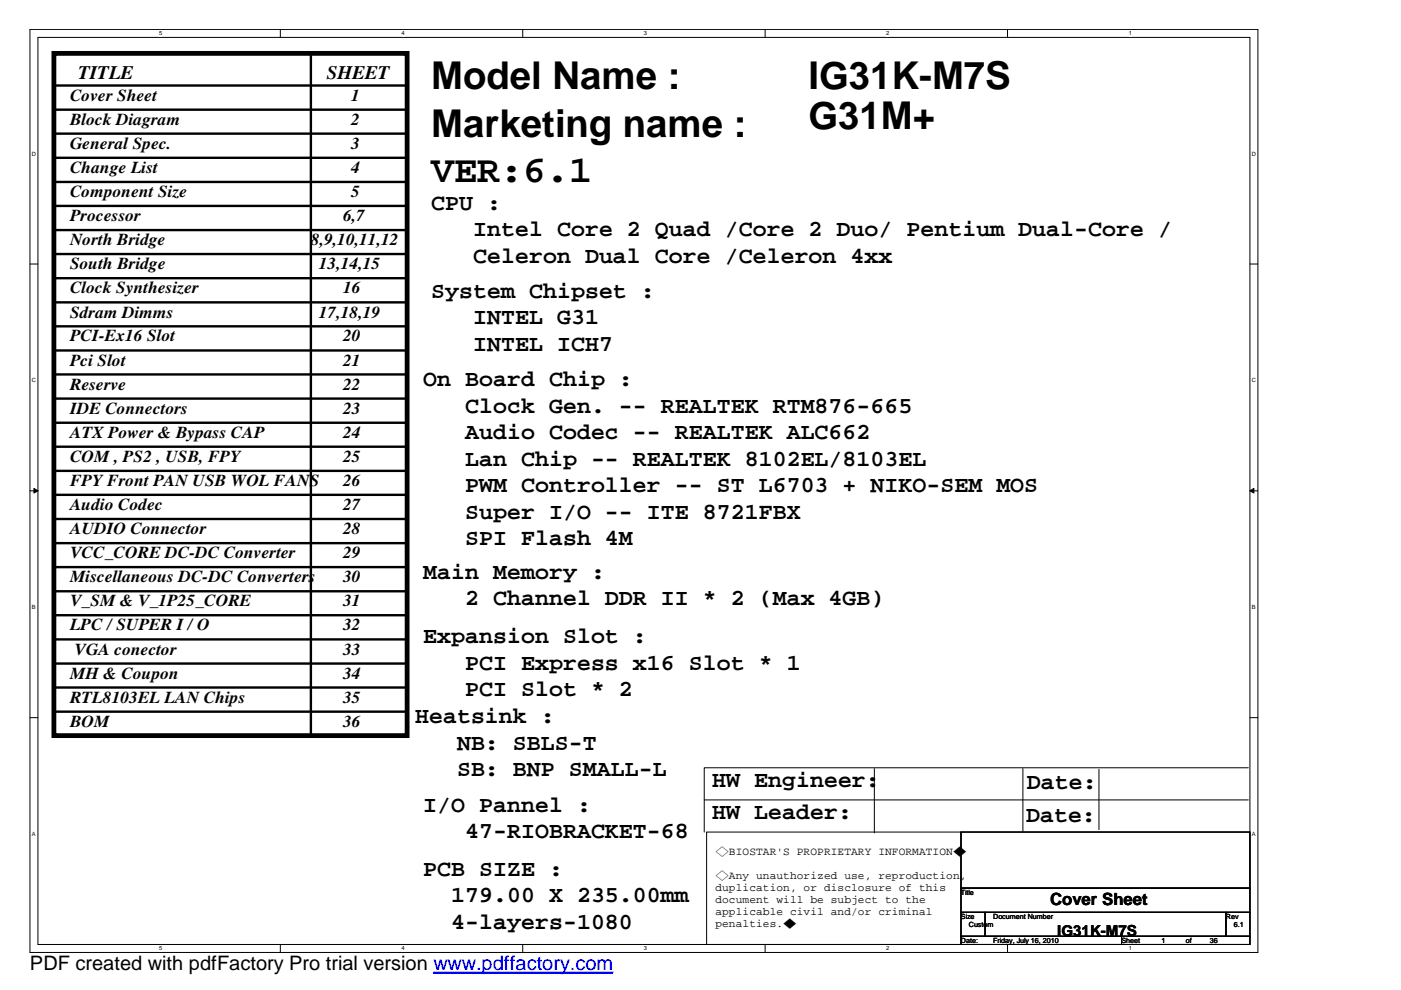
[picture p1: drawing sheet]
<svg xmlns="http://www.w3.org/2000/svg" width="297mm" height="210mm" viewBox="0 0 297 210" stroke-linecap="round" stroke-linejoin="round" font-family="sans-serif">
<defs><g id="words">
<g font-size="8.1">
<text x="91.4" y="18.9">Model Name :</text>
<text x="171.4" y="18.9">IG31K-M7S</text>
<text x="91.4" y="29.1">Marketing name :</text>
<text x="171.4" y="27.4">G31M+</text>
<text x="91.4" y="38.6">VER:6.1</text>
</g>
<g font-size="4.9">
<text x="91.4" y="44.4">CPU :</text>
<text x="100.3" y="50.1">Intel Core 2 Quad /Core 2 Duo/ Pentium Dual-Core /</text>
<text x="100.3" y="55.7">Celeron Dual Core /Celeron 4xx</text>
<text x="91.4" y="63.1">System Chipset :</text>
<text x="100.3" y="68.8">INTEL G31</text>
<text x="100.3" y="74.4">INTEL ICH7</text>
<text x="89.7" y="81.8">On Board Chip :</text>
<text x="98.6" y="87.5">Clock Gen. -- REALTEK RTM876-665</text>
<text x="98.6" y="93.1">Audio Codec -- REALTEK ALC662</text>
<text x="98.6" y="98.7">Lan Chip -- REALTEK 8102EL/8103EL</text>
<text x="98.6" y="104.4">PWM Controller -- ST L6703 + NIKO-SEM MOS</text>
<text x="98.6" y="110">Super I/O -- ITE 8721FBX</text>
<text x="98.6" y="115.6">SPI Flash 4M</text>
<text x="89.7" y="122.7">Main Memory :</text>
<text x="98.6" y="128.3">2 Channel DDR II * 2 (Max 4GB)</text>
<text x="89.7" y="136.3">Expansion Slot :</text>
<text x="98.6" y="142">PCI Express x16 Slot * 1</text>
<text x="98.6" y="147.6">PCI Slot * 2</text>
<text x="88" y="153.3">Heatsink :</text>
<text x="96.9" y="159">NB: SBLS-T</text>
<text x="96.9" y="164.6">SB: BNP SMALL-L</text>
<text x="151" y="166.9">HW Engineer:</text>
<text x="217.7" y="167.3">Date:</text>
<text x="89.7" y="172.1">I/O Pannel :</text>
<text x="151" y="173.8">HW Leader:</text>
<text x="98.6" y="177.7">47-RIOBRACKET-68</text>
<text x="217.6" y="174.3">Date:</text>
<text x="89.7" y="185.6">PCB SIZE :</text>
<text x="95.7" y="191.3">179.00 X 235.00mm</text>
<text x="95.7" y="196.9">4-layers-1080</text>
</g>
<text font-size="4.2" x="6.3" y="205.7">PDF created with pdfFactory Pro trial version www.pdffactory.com</text>
<g font-size="4.1">
<text x="16.6" y="16.7">TITLE</text>
<text x="69.3" y="16.7">SHEET</text>
</g>
<g font-size="3.6">
<text x="14.9" y="21.4">Cover Sheet</text>
<text x="74.4" y="21.4">1</text>
<text x="14.9" y="26.5">Block Diagram</text>
<text x="74.4" y="26.5">2</text>
<text x="14.9" y="31.6">General Spec.</text>
<text x="74.4" y="31.6">3</text>
<text x="14.9" y="36.7">Change List</text>
<text x="14.9" y="41.8">Component Size</text>
<text x="74.4" y="36.7">4</text>
<text x="74.4" y="41.8">5</text>
<text x="14.9" y="46.9">Processor</text>
<text x="72.7" y="46.9">6,7</text>
<text x="14.9" y="52">North Bridge</text>
<text x="65.9" y="52">8,9,10,11,12</text>
<text x="14.9" y="57.1">South Bridge</text>
<text x="67.6" y="57.1">13,14,15</text>
<text x="14.9" y="62.2">Clock Synthesizer</text>
<text x="72.7" y="62.2">16</text>
<text x="14.9" y="67.3">Sdram Dimms</text>
<text x="67.6" y="67.3">17,18,19</text>
<text x="14.9" y="72.4">PCI-Ex16 Slot</text>
<text x="14.9" y="77.5">Pci Slot</text>
<text x="72.7" y="72.4">20</text>
<text x="72.7" y="77.5">21</text>
<text x="14.9" y="82.6">Reserve</text>
<text x="72.7" y="82.6">22</text>
<text x="14.9" y="87.7">IDE Connectors</text>
<text x="72.7" y="87.7">23</text>
<text x="14.9" y="92.9">ATX Power &amp; Bypass CAP</text>
<text x="72.7" y="92.9">24</text>
<text x="14.9" y="97.9">COM , PS2 , USB, FPY</text>
<text x="72.7" y="97.9">25</text>
<text x="14.9" y="103.1">FPY Front PAN USB WOL FANS</text>
<text x="72.7" y="103.1">26</text>
<text x="14.9" y="113.3">AUDIO Connector</text>
<text x="14.9" y="108.1">Audio Codec</text>
<text x="72.7" y="108.1">27</text>
<text x="72.7" y="113.3">28</text>
<text x="14.9" y="118.4">VCC_CORE DC-DC Converter</text>
<text x="72.7" y="118.4">29</text>
<text x="14.9" y="123.5">Miscellaneous DC-DC Converters</text>
<text x="72.7" y="123.5">30</text>
<text x="14.9" y="128.6">V_SM &amp; V_1P25_CORE</text>
<text x="72.7" y="128.6">31</text>
<text x="14.9" y="133.7">LPC /SUPER I /O</text>
<text x="72.7" y="133.7">32</text>
<text x="14.9" y="143.9">MH &amp; Coupon</text>
<text x="15.8" y="138.8">VGA conector</text>
<text x="72.7" y="143.9">34</text>
<text x="72.7" y="138.8">33</text>
<text x="14.9" y="149">RTL8103EL LAN Chips</text>
<text x="72.7" y="149">35</text>
<text x="14.9" y="154.1">BOM</text>
<text x="72.7" y="154.1">36</text>
<text x="222.6" y="192">Cover Sheet</text>
</g>
<text font-size="3.2" x="224.2" y="198.4">IG31K-M7S</text>
<g font-size="2.4">
<text x="151.7" y="181.4">◇BIOSTAR'S PROPRIETARY INFORMATION◆</text>
<text x="151.7" y="186.5">◇Any unauthorized use, reproduction,</text>
<text x="151.7" y="189">duplication, or disclosure of this</text>
<text x="151.7" y="191.5">document will be subject to the</text>
<text x="151.7" y="194.1">applicable civil and/or criminal</text>
<text x="151.7" y="196.6">penalties.◆</text>
</g>
<g font-size="1.5">
<text x="203.8" y="189.7">Title</text>
<text x="203.8" y="194.8">Size</text>
<text x="205.4" y="196.5">Custom</text>
<text x="210.6" y="194.8">Document Number</text>
<text x="259.9" y="194.8">Rev</text>
<text x="261.6" y="196.5">6.1</text>
<text x="203.8" y="199.9">Date:</text>
<text x="210.6" y="199.9">Friday, July 16, 2010</text>
<text x="237.8" y="199.9">Sheet</text>
<text x="246.3" y="199.9">1</text>
<text x="251.4" y="199.9">of</text>
<text x="256.5" y="199.9">36</text>
</g>
<g font-size="1.2">
<text x="33.7" y="7.5">5</text>
<text x="85.1" y="7.5">4</text>
<text x="136.5" y="7.5">3</text>
<text x="187.9" y="7.5">2</text>
<text x="239.3" y="7.5">1</text>
<text x="6.8" y="33">D</text>
<text x="265.4" y="33">D</text>
<text x="6.8" y="81.1">C</text>
<text x="265.4" y="81.1">C</text>
<text x="6.8" y="129.2">B</text>
<text x="265.4" y="129.2">B</text>
<text x="6.8" y="177.3">A</text>
<text x="265.4" y="177.3">A</text>
<text x="33.7" y="201.5">5</text>
<text x="85.1" y="201.5">4</text>
<text x="136.5" y="201.5">3</text>
<text x="187.9" y="201.5">2</text>
<text x="239.3" y="201.5">1</text>
</g>
</g></defs>
<path d="M6.3 6.2h260.4v195.7h-260.4zM8 7.9h257v192.4h-257z" fill="none" stroke="#000" stroke-width=".21"/>
<g fill="#fff">
<path d="M33.7 6.4h.7v1.4h-.7z"/>
<path d="M33.7 200.4h.7v1.4h-.7z"/>
</g>
<path d="M59.4 6.2v1.7M59.4 200.3v1.6" fill="none" stroke="#000" stroke-width=".21"/>
<g fill="#fff">
<path d="M85.1 6.4h.7v1.4h-.7z"/>
<path d="M85.1 200.4h.7v1.4h-.7z"/>
</g>
<path d="M110.8 6.2v1.7M110.8 200.3v1.6" fill="none" stroke="#000" stroke-width=".21"/>
<g fill="#fff">
<path d="M136.5 6.4h.7v1.4h-.7z"/>
<path d="M136.5 200.4h.7v1.4h-.7z"/>
</g>
<path d="M162.2 6.2v1.7M162.2 200.3v1.6" fill="none" stroke="#000" stroke-width=".21"/>
<g fill="#fff">
<path d="M187.9 6.4h.7v1.4h-.7z"/>
<path d="M187.9 200.4h.7v1.4h-.7z"/>
</g>
<path d="M213.6 6.2v1.7M213.6 200.3v1.6" fill="none" stroke="#000" stroke-width=".21"/>
<g fill="#fff">
<path d="M239.3 6.4h.6v1.4h-.6z"/>
<path d="M239.3 200.4h.6v1.4h-.6z"/>
<path d="M6.8 31.9h.8v1.4h-.8z"/>
<path d="M265.4 31.9h.9v1.4h-.9z"/>
<path d="M6.8 79.9h.8v1.4h-.8z"/>
<path d="M265.4 79.9h.9v1.4h-.9z"/>
</g>
<path d="M6.3 56h1.7M265 56h1.7" fill="none" stroke="#000" stroke-width=".21"/>
<g fill="#fff">
<path d="M6.8 128h.7v1.4h-.7z"/>
<path d="M265.4 128h.8v1.4h-.8z"/>
</g>
<path d="M6.3 104.1h1.7M265 104.1h1.7" fill="none" stroke="#000" stroke-width=".21"/>
<g fill="#000" stroke="#000" stroke-width=".21">
<path d="M7.2 103.6l.8 .5-.8 .4z" fill-rule="evenodd"/>
<path d="M265 104.1l.9-.5v.9z" fill-rule="evenodd"/>
</g>
<g fill="#fff">
<path d="M6.8 176.1h.7v1.4h-.7z"/>
<path d="M265.4 176.1h.8v1.4h-.8z"/>
</g>
<g fill="none" stroke="#000" stroke-width=".21">
<path d="M6.3 152.2h1.7M265 152.2h1.7M149.3 169.6h115.4M149.8 176.4h54v23.9h-54zM185.4 163v13.6M203.8 176.4h61.2v11.9h-61.2zM216.9 163v13.2M233 163.1v12.8M264.7 162.8h-115.4v13.6M203.8 188.3h61.2v5.1h-61.2zM203.8 193.4h5.1v5.1h-5.1zM203.8 198.5h34v1.8h-34z"/>
<path d="M208.9 193.4h51v5.1h-51zM237.8 198.5h27.2v1.8h-27.2zM259.9 193.4h5.1v5.1h-5.1z"/>
</g>
<g fill="none" stroke="#000" stroke-width=".51">
<path d="M11.4 18.1h74.9M65.9 11.3v144.7M11.4 33.5h74.9M11.4 23.3h74.9M11.4 28.3h74.9M11.4 38.6h74.9M11.4 43.7h74.9M11.4 53.9h74.9M11.4 59h74.9M11.4 48.8h74.9M11.4 69.2h74.9M11.4 64.1h74.9"/>
<path d="M11.4 74.3h74.9M11.4 79.4h74.9M11.4 84.5h74.9M11.4 99.8h74.9M11.4 94.7h74.9M11.4 89.6h74.9M11.4 110h74.9M11.4 104.9h74.9M11.4 115.2h74.9M11.4 130.4h74.9M11.4 135.6h74.9M11.4 120.2h74.9"/>
<path d="M11.4 125.4h74.9M11.4 140.7h74.9M11.4 145.8h74.9M11.4 150.9h74.9"/>
</g>
<path d="M11.4 11.3h74.9v144.7h-74.9z" fill="none" stroke="#000" stroke-width="1"/>
<path d="M91.9 206.1h38.1" fill="none" stroke="#00f" stroke-width=".21"/>
<path d="M91.9 206.3h38.1" fill="none" stroke="#00f" stroke-width=".3"/>
<use href="#words"/>
</svg>
